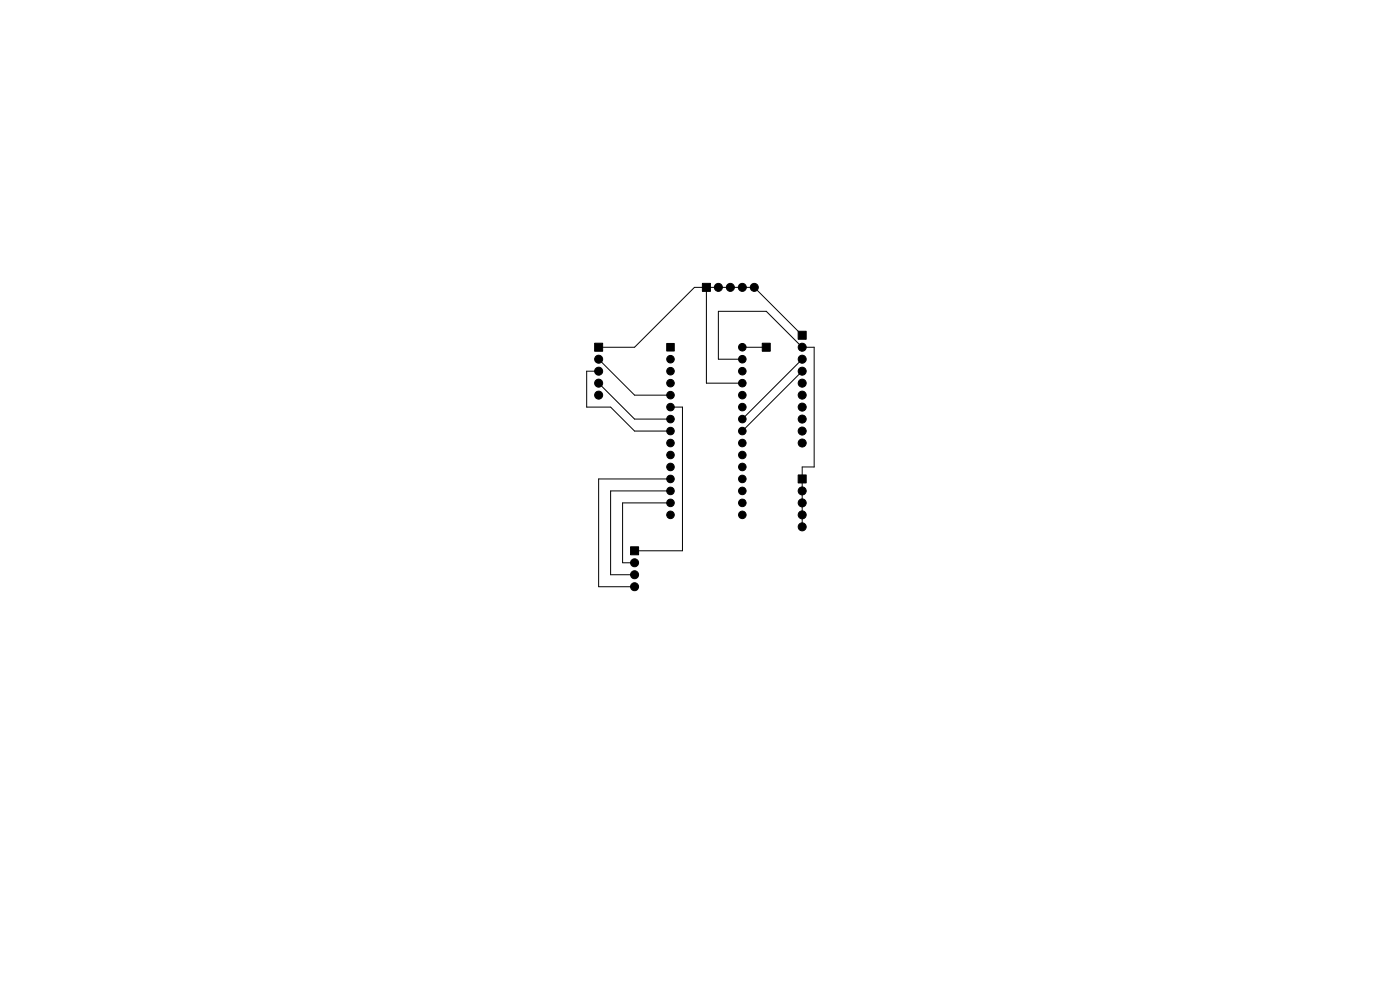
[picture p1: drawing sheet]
<svg xmlns="http://www.w3.org/2000/svg" width="297mm" height="210mm" viewBox="0 0 297 210" stroke-linecap="round" stroke-linejoin="round" font-family="sans-serif">
<g fill="#000" stroke="#000" stroke-width=".21">
<path d="M126.2 72.8h1.6v1.7h-1.6zM141.4 72.9h1.6v1.6h-1.6zM149 60.1h1.7v1.7h-1.7zM161.7 72.8h1.7v1.7h-1.7zM169.3 70.3h1.7v1.7h-1.7zM133.8 116h1.7v1.7h-1.7zM169.3 100.8h1.7v1.6h-1.7z"/>
<circle cx="127" cy="76.2" r=".85"/>
<circle cx="127" cy="78.7" r=".85"/>
<circle cx="142.2" cy="78.7" r=".8"/>
<circle cx="142.2" cy="76.2" r=".8"/>
<circle cx="152.4" cy="61" r=".85"/>
<circle cx="154.9" cy="61" r=".85"/>
<circle cx="157.5" cy="76.2" r=".8"/>
<circle cx="157.5" cy="73.7" r=".8"/>
<circle cx="157.5" cy="78.7" r=".8"/>
<circle cx="157.5" cy="61" r=".85"/>
<circle cx="160" cy="61" r=".85"/>
<circle cx="170.2" cy="78.7" r=".85"/>
<circle cx="170.2" cy="76.2" r=".85"/>
<circle cx="170.2" cy="73.7" r=".85"/>
<circle cx="127" cy="81.3" r=".85"/>
<circle cx="127" cy="83.8" r=".85"/>
<circle cx="142.2" cy="88.9" r=".8"/>
<circle cx="142.2" cy="91.4" r=".8"/>
<circle cx="142.2" cy="83.8" r=".8"/>
<circle cx="142.2" cy="86.4" r=".8"/>
<circle cx="142.2" cy="94" r=".8"/>
<circle cx="142.2" cy="96.5" r=".8"/>
<circle cx="142.2" cy="99.1" r=".8"/>
<circle cx="142.2" cy="81.3" r=".8"/>
<circle cx="157.5" cy="96.5" r=".8"/>
<circle cx="157.5" cy="83.8" r=".8"/>
<circle cx="157.5" cy="81.3" r=".8"/>
<circle cx="157.5" cy="94" r=".8"/>
<circle cx="157.5" cy="88.9" r=".8"/>
<circle cx="157.5" cy="86.4" r=".8"/>
<circle cx="157.5" cy="91.4" r=".8"/>
<circle cx="157.5" cy="99.1" r=".8"/>
<circle cx="170.2" cy="91.4" r=".85"/>
<circle cx="170.2" cy="88.9" r=".85"/>
<circle cx="170.2" cy="81.3" r=".85"/>
<circle cx="170.2" cy="86.4" r=".85"/>
<circle cx="170.2" cy="94" r=".85"/>
<circle cx="170.2" cy="83.8" r=".85"/>
<circle cx="134.6" cy="119.4" r=".85"/>
<circle cx="142.2" cy="104.1" r=".8"/>
<circle cx="142.2" cy="101.6" r=".8"/>
<circle cx="142.2" cy="106.7" r=".8"/>
<circle cx="142.2" cy="109.2" r=".8"/>
<circle cx="157.5" cy="109.2" r=".8"/>
<circle cx="157.5" cy="106.7" r=".8"/>
<circle cx="157.5" cy="104.1" r=".8"/>
<circle cx="157.5" cy="101.6" r=".8"/>
<circle cx="170.2" cy="106.7" r=".85"/>
<circle cx="170.2" cy="111.8" r=".85"/>
<circle cx="170.2" cy="104.1" r=".85"/>
<circle cx="170.2" cy="109.2" r=".85"/>
<circle cx="134.6" cy="124.5" r=".85"/>
<circle cx="134.6" cy="121.9" r=".85"/>
</g>
<g fill="none" stroke="#000" stroke-width=".21">
<path d="M127 78.7h-2.5v7.7h5l5.1 5h7.6M127 76.2l7.6 7.6h7.6M149.9 61v20.3h7.6M157.5 76.2h-5.1v-10.2h10.2l7.6 7.7h2.5v25.4h-2.5v12.7M157.5 73.7h5.1M170.2 71.1l-10.2-10.1h-12.7l-12.7 12.7h-7.6M170.2 76.2l-12.7 12.7M170.2 78.7l-12.7 12.7M127 81.3l7.6 7.6h7.6M142.2 86.4h2.6v30.4h-10.2M142.2 106.7h-10.1v12.7h2.5M142.2 101.6h-15.2v22.9h7.6"/>
<path d="M142.2 104.1h-12.7v17.8h5.1"/>
</g>
</svg>
